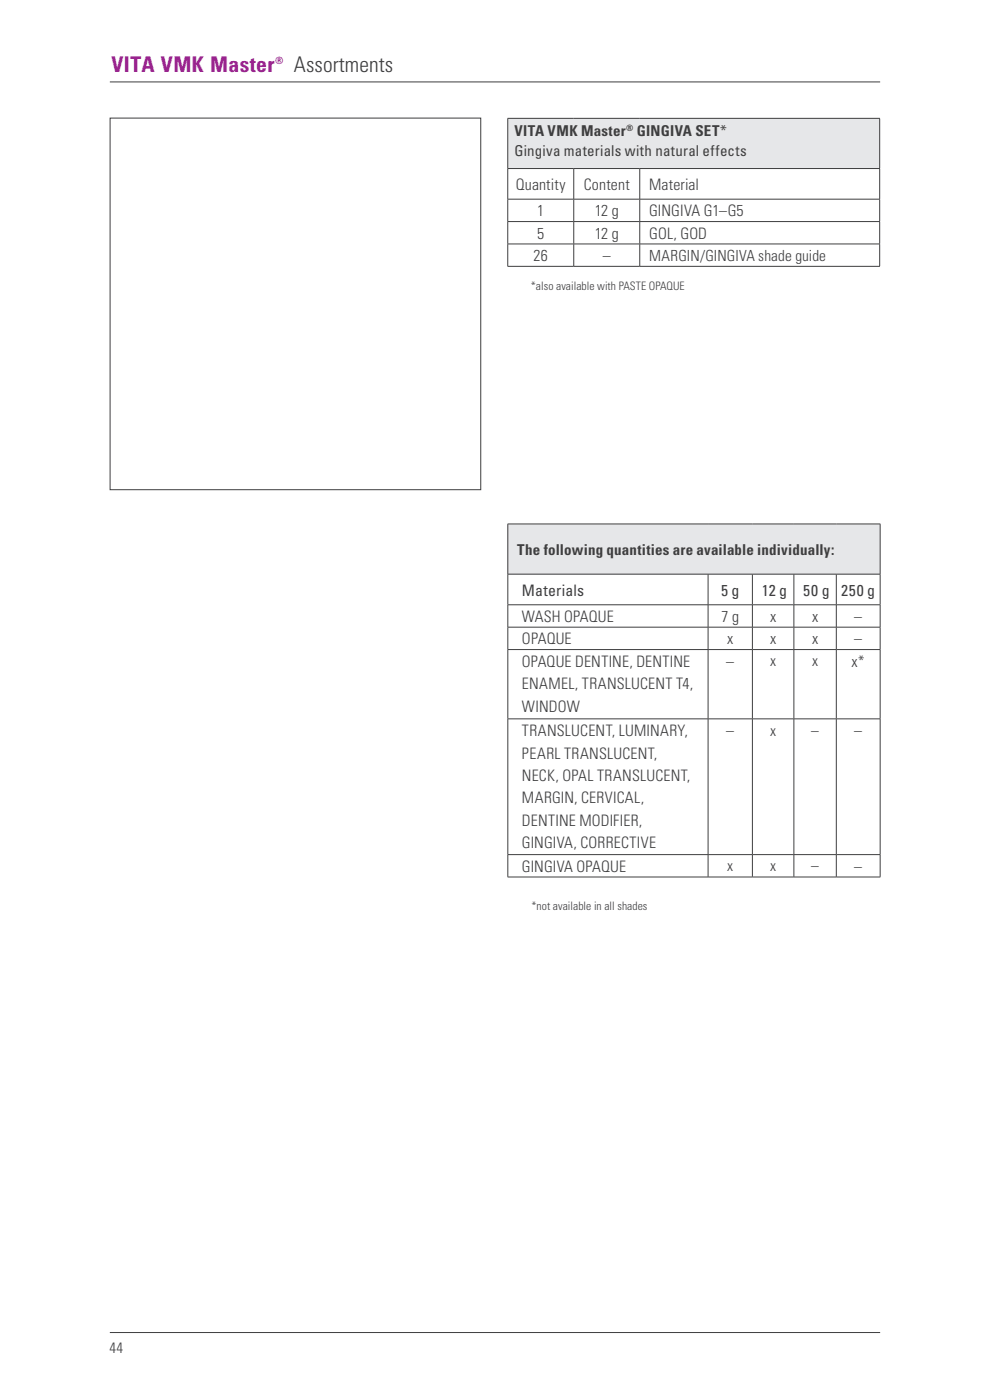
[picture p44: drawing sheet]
<svg xmlns="http://www.w3.org/2000/svg" width="210mm" height="297mm" viewBox="0 0 210 297" stroke-linecap="round" stroke-linejoin="round" font-family="sans-serif">
<defs><g id="words">
<text font-size="4.6" fill="#99248e" x="23.7" y="15.3">VITA VMK Master</text>
<text font-size="4.6" fill="#3e3e3f" x="62.4" y="15.2">Assortments</text>
<g font-size="3.4" fill="#3e3e3f">
<text x="109.4" y="40.4">Quantity</text>
<text x="123.8" y="40.4">Content</text>
<text x="137.7" y="40.4">Material</text>
<text x="114" y="45.9">1</text>
<text x="126.2" y="45.9">12 g</text>
<text x="137.7" y="45.9">GINGIVA G1–G5</text>
<text x="114" y="50.7">5</text>
<text x="126.2" y="50.7">12 g</text>
<text x="137.7" y="50.7">GOL, GOD</text>
<text x="113.2" y="55.4">26</text>
<text x="127.9" y="55.4">–</text>
<text x="110.7" y="126.5">Materials</text>
<text x="110.7" y="132">WASH OPAQUE</text>
<text x="152.9" y="126.5">5 g</text>
<text x="153" y="132">7 g</text>
<text x="161.6" y="126.5">12 g</text>
<text x="163.3" y="132">x</text>
<text x="170.4" y="126.5">50 g</text>
<text x="172.3" y="132">x</text>
<text x="178.4" y="126.5">250 g</text>
<text x="181.2" y="132">–</text>
<text x="110.7" y="136.7">OPAQUE</text>
<text x="154.3" y="136.7">x</text>
<text x="163.3" y="136.7">x</text>
<text x="172.3" y="136.7">x</text>
<text x="181.2" y="136.7">–</text>
<text x="110.7" y="141.5">OPAQUE DENTINE, DENTINE</text>
<text x="154.1" y="141.5">–</text>
<text x="180.6" y="141.5">x*</text>
<text x="110.7" y="146.2">ENAMEL, TRANSLUCENT T4,</text>
<text x="110.7" y="151">WINDOW</text>
<text x="110.7" y="156.2">TRANSLUCENT, LUMINARY,</text>
<text x="110.7" y="160.9">PEARL TRANSLUCENT,</text>
<text x="154.1" y="156.2">–</text>
<text x="181.2" y="156.2">–</text>
<text x="110.7" y="165.7">NECK, OPAL TRANSLUCENT,</text>
<text x="110.7" y="170.4">MARGIN, CERVICAL,</text>
<text x="110.7" y="175.2">DENTINE MODIFIER,</text>
<text x="110.7" y="180">GINGIVA, CORRECTIVE</text>
<text x="110.7" y="185">GINGIVA OPAQUE</text>
<text x="181.2" y="185">–</text>
</g>
<g font-size="3.2" fill="#3e3e3f">
<text x="109.1" y="28.9">VITA VMK Master</text>
<text x="135.1" y="28.9">GINGIVA SET*</text>
<text x="109.1" y="33.1">Gingiva materials with natural effects</text>
<text x="137.7" y="55.3">MARGIN/GINGIVA shade guide</text>
<text x="109.7" y="117.7">The following quantities are available individually:</text>
<text x="163.4" y="141.4">x</text>
<text x="172.3" y="141.4">x</text>
<text x="163.4" y="156.1">x</text>
<text x="172.1" y="156.1">–</text>
<text x="154.3" y="184.9">x</text>
<text x="163.4" y="184.9">x</text>
<text x="172.1" y="184.9">–</text>
<text x="23.3" y="287">44</text>
</g>
<g font-size="2.5" fill="#3e3e3f">
<text x="112.6" y="61.5">*also available with PASTE OPAQUE</text>
<text x="112.7" y="193">*not available in all shades</text>
</g>
<text font-size="2.1" fill="#99248e" x="58.4" y="13.5">®</text>
<text font-size="1.9" fill="#3e3e3f" x="132.8" y="27.8">®</text>
</g></defs>
<path d="M23.3 17.4h163.4M23.4 25.1h78.6v78.8h-78.6zM23.3 282.7h163.4" fill="none" stroke="#3e3e3f" stroke-width=".21"/>
<path d="M107.7 25.1h78.9v10.7h-78.9z" fill="#e6e7e9"/>
<g fill="none" stroke="#3e3e3f" stroke-width=".21">
<path d="M107.7 25.1h79M107.7 35.8h79M107.7 25.2v10.5M107.7 35.8v6.4M121.7 35.8v6.4M135.7 35.8v6.4M186.6 25.2v10.5M186.6 35.8v6.4M107.7 42.3h79M107.7 47h79M107.7 51.8h79M107.7 56.5h79"/>
<path d="M107.7 42.3v4.7M107.7 47.1v4.6M107.7 51.8v4.7M121.7 42.3v4.7M121.7 47.1v4.6M121.7 51.8v4.7M135.7 42.3v4.7M135.7 47.1v4.6M135.7 51.8v4.7M186.6 42.3v4.7M186.6 47.1v4.6M186.6 51.8v4.7"/>
</g>
<path d="M107.7 111.2h79v10.6h-79z" fill="#e6e7e9"/>
<g fill="none" stroke="#3e3e3f" stroke-width=".21">
<path d="M107.7 111.2h79.1M107.7 111.2v10.5M186.7 111.2v10.5M107.7 128.3h79.1M107.7 133.1h79.1M107.7 137.8h79.1M107.7 121.8h79.1M107.7 121.9v6.3M107.7 128.4v4.6M107.7 133.1v4.6M107.7 137.9v14.5M150.2 121.9v6.3"/>
<path d="M150.2 128.4v4.6M150.2 133.1v4.6M150.2 137.9v14.5M159.6 121.9v6.3M159.6 128.4v4.6M159.6 133.1v4.6M159.6 137.9v14.5M168.4 121.9v6.3M168.4 128.4v4.6M168.4 133.1v4.6M168.4 137.9v14.5M177.4 121.9v6.3"/>
<path d="M177.4 128.4v4.6M177.4 133.1v4.6M177.4 137.9v14.5M186.7 121.9v6.3M186.7 128.4v4.6M186.7 133.1v4.6M186.7 137.9v14.5M107.7 152.5h79.1M107.7 152.6v28.6M150.2 152.6v28.6M159.6 152.6v28.6M168.4 152.6v28.6"/>
<path d="M177.4 152.6v28.6M186.7 152.6v28.6M107.7 181.3h79.1M107.7 186.1h79.1M107.7 181.4v4.6M150.2 181.4v4.6M159.6 181.4v4.6M168.4 181.4v4.6M177.4 181.4v4.6M186.7 181.4v4.6"/>
</g>
<use href="#words"/>
</svg>
